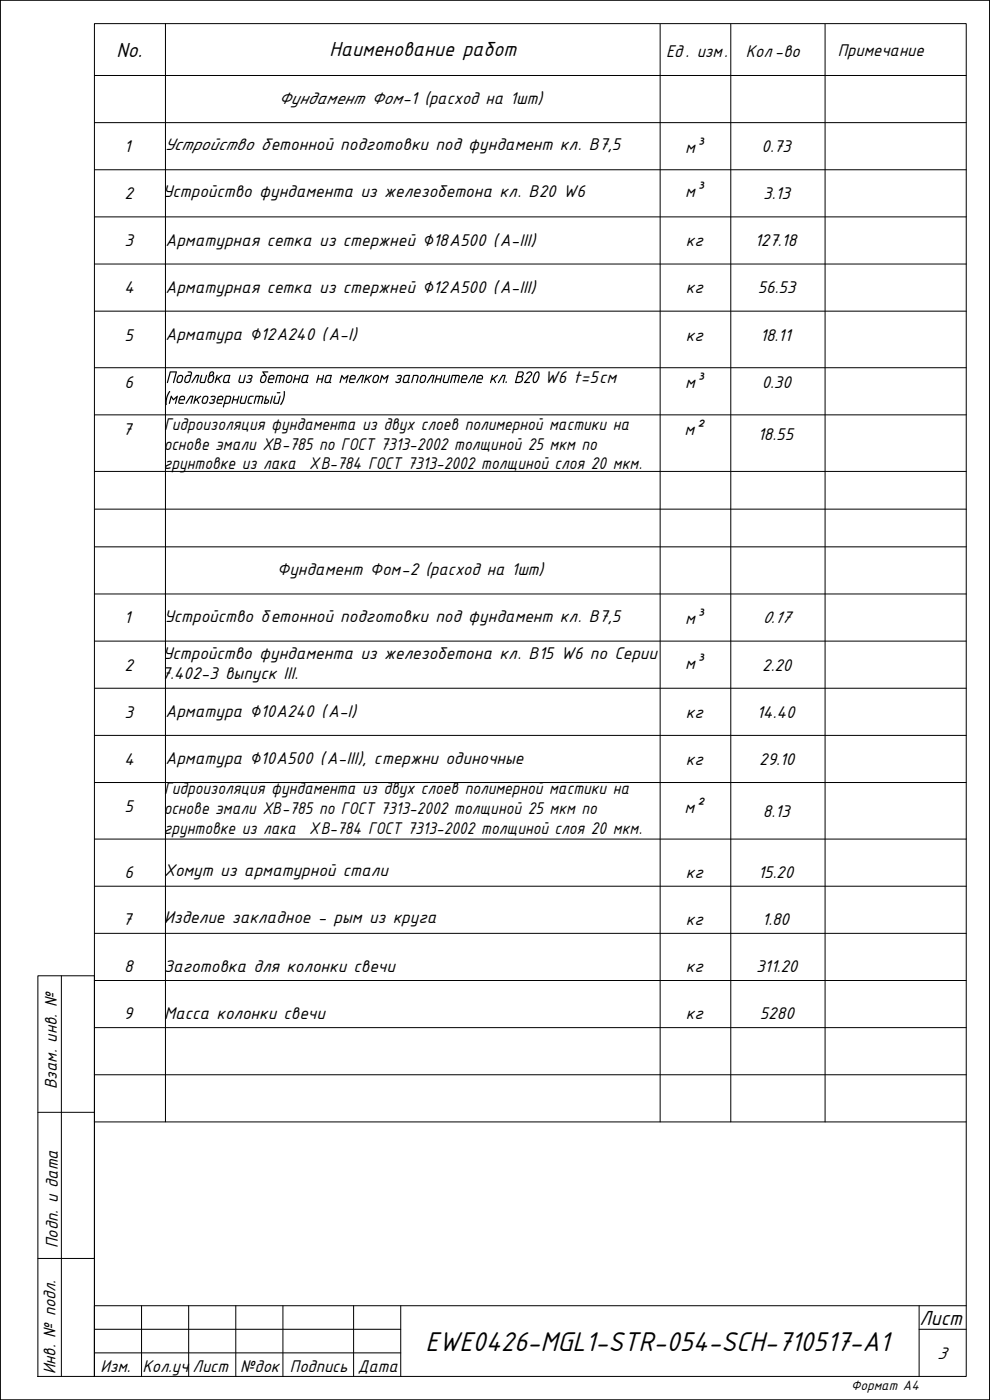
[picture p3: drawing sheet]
<svg xmlns="http://www.w3.org/2000/svg" width="210mm" height="297mm" viewBox="0 0 210 297" stroke-linecap="round" stroke-linejoin="round" font-family="sans-serif">
<defs><g id="words">
<text font-size="6.4" x="90.3" y="286.5">EWE0426-MGL1-STR-054-SCH-710517-A1</text>
<g font-size="4.8">
<text x="69.9" y="11.8">Наименование работ</text>
<text x="24.7" y="12.2">No.</text>
<text x="195" y="281.1">Лист</text>
</g>
<g font-size="4">
<text x="177.7" y="12">Примечание</text>
<text x="141.3" y="12.2">Ед . изм.</text>
<text x="158.2" y="12.1">Кол-во</text>
<text x="12" y="231.1" transform="rotate(-90 12 231.1)">Взам. инв. №</text>
<text x="12.3" y="264.7" transform="rotate(-90 12.3 264.7)">Подп. и дата</text>
<text x="11.8" y="291.5" transform="rotate(-90 11.8 291.5)">Инв. № подл.</text>
<text x="21.3" y="291.1">Изм.</text>
<text x="30.2" y="291.1">Кол.уч</text>
<text x="40.9" y="291.1">Лист</text>
<text x="51" y="291.1">№док</text>
<text x="61.5" y="291.1">Подпись</text>
<text x="75.9" y="291.1">Дата</text>
</g>
<g font-size="3.9">
<text x="59.1" y="22">Фундамент Фом-1 (расход на 1шт)</text>
<text x="26.3" y="32.3">1</text>
<text x="34.8" y="31.9">Устройство бетонной подготовки под фундамент кл. В7,5</text>
<text x="145.3" y="32.4">м³</text>
<text x="161.5" y="32.2">0.73</text>
<text x="34.5" y="41.9">Устройство фундамента из железобетона кл. В20 W6</text>
<text x="145.3" y="41.9">м³</text>
<text x="26.4" y="42.3">2</text>
<text x="161.9" y="42.3">3.13</text>
<text x="26.4" y="52.3">3</text>
<text x="35.1" y="52.2">Арматурная сетка из стержней ∅18А500 (А-III)</text>
<text x="145.5" y="52.3">кг</text>
<text x="160.1" y="52.2">127.18</text>
<text x="26.4" y="62.3">4</text>
<text x="35.1" y="62.2">Арматурная сетка из стержней ∅12А500 (А-III)</text>
<text x="145.5" y="62.3">кг</text>
<text x="160.7" y="62.3">56.53</text>
<text x="26.4" y="72.3">5</text>
<text x="35.1" y="72.1">Арматура ∅12А240 (А-I)</text>
<text x="145.5" y="72.3">кг</text>
<text x="161.2" y="72.3">18.11</text>
<text x="26.4" y="82.3">6</text>
<text x="35.1" y="81.3">Подливка из бетона на мелком заполнителе кл</text>
<text x="106.9" y="81.3">. В20</text>
<text x="115.5" y="81.3">W6 t=5см</text>
<text x="145.3" y="82.3">м³</text>
<text x="161.6" y="82.3">0.30</text>
<text x="34.6" y="85.7">(</text>
<text x="35.5" y="85.7">мелкозернистый)</text>
<text x="26.1" y="92.2">7</text>
<text x="34.7" y="95.4">основе эмали ХВ-785 по ГОСТ 7313-2002 толщиной 25 мкм по</text>
<text x="34.8" y="91.2">Гидроизоляция фундамента из двух слоев полимерной мастики на</text>
<text x="145.2" y="92.4">м²</text>
<text x="160.8" y="93.3">18.55</text>
<text x="34.8" y="99.6">грунтовке из лака</text>
<text x="65.6" y="99.6">ХB-784 ГОСТ 7313-2002 толщиной слоя 20 мкм.</text>
<text x="58.8" y="122">Фундамент Фом-2 (расход на 1шт)</text>
<text x="34.8" y="131.9">Устройство бетонной подготовки под фундамент кл. В7,5</text>
<text x="26.3" y="132.3">1</text>
<text x="145.3" y="132.4">м³</text>
<text x="161.7" y="132.2">0.17</text>
<text x="26.4" y="142.3">2</text>
<text x="34.3" y="144">7.402-3 выпуск III.</text>
<text x="34.5" y="139.8">Устройство фундамента из железобетона кл. В15 W6 по Серии</text>
<text x="145.3" y="141.9">м³</text>
<text x="161.7" y="142.3">2.20</text>
<text x="26.4" y="152.3">3</text>
<text x="35.1" y="152.1">Арматура ∅10А240 (А-I)</text>
<text x="145.5" y="152.3">кг</text>
<text x="160.5" y="152.3">14.40</text>
<text x="26.4" y="162.3">4</text>
<text x="35.1" y="162.1">Арматура ∅10А500 (А-III), стержни одиночные</text>
<text x="145.5" y="162.3">кг</text>
<text x="161" y="162.3">29.10</text>
<text x="26.4" y="172.3">5</text>
<text x="34.7" y="172.7">основе эмали ХВ-785 по ГОСТ 7313-2002 толщиной 25 мкм по</text>
<text x="34.8" y="168.5">Гидроизоляция фундамента из двух слоев полимерной мастики на</text>
<text x="145.2" y="172.4">м²</text>
<text x="161.8" y="173.3">8.13</text>
<text x="34.8" y="176.8">грунтовке из лака</text>
<text x="65.6" y="176.8">ХB-784 ГОСТ 7313-2002 толщиной слоя 20 мкм.</text>
<text x="34.8" y="185.9">Хомут из арматурной стали</text>
<text x="26.4" y="186.3">6</text>
<text x="145.5" y="186.3">кг</text>
<text x="160.8" y="186.3">15.20</text>
<text x="26.1" y="196.2">7</text>
<text x="34.8" y="195.9">Изделие закладное - рым из круга</text>
<text x="145.5" y="196.3">кг</text>
<text x="161.7" y="196.3">1.80</text>
<text x="26.3" y="206.3">8</text>
<text x="34.8" y="206.3">Заготовка для колонки свечи</text>
<text x="145.5" y="206.3">кг</text>
<text x="160.4" y="206.3">311.20</text>
<text x="26.2" y="216.3">9</text>
<text x="34.8" y="216.3">Масса колонки свечи</text>
<text x="145.5" y="216.3">кг</text>
<text x="161.2" y="216.3">5280</text>
<text x="198.8" y="288.3">3</text>
</g>
<text font-size="3.2" x="180.5" y="294.8">Формат А4</text>
</g></defs>
<!-- layer: 0 -->
<path d="M0 0h210v297h-210zM20 5h185v287h-185zM20 16h185M35.1 5v233M140 5.1v232.9M155 5.1v232.9M175 5.1v232.9M20 26h185M8 207h12v85h-12zM13 207v85M8 236h12M8 267h12" fill="none" stroke="#000" stroke-width=".21"/>
<!-- layer: ramka vnutr. -->
<path d="M30 277v15M40 277v15M50 277v15M60 277v15M75 277v15M85 277v15M195 277v15M205 277h-185v15M20 287h65M195 282h10" fill="none" stroke="#000" stroke-width=".21"/>
<path d="M20 282h65" fill="none" stroke="#000" stroke-width=".21"/>
<g fill="none" stroke="#000" stroke-width=".21">
<path d="M20 36h185M20 46h185M20 56h185M20 66h185M20 78h185M20 88h185M20 100h185M20 108h185M20 116h185M20 126h185M20 136h185M20 146h185"/>
<path d="M20 156h185M20 166h185M20 178h185M20 188h185M20 198h185M20 208h185M20 218h185M20 228h185M20 238h185"/>
</g>
<!-- layer: pdf -->
<path d="M0 0h210v297h-210z" fill="none" stroke="#000" stroke-width=".21"/>
<use href="#words"/>
</svg>
